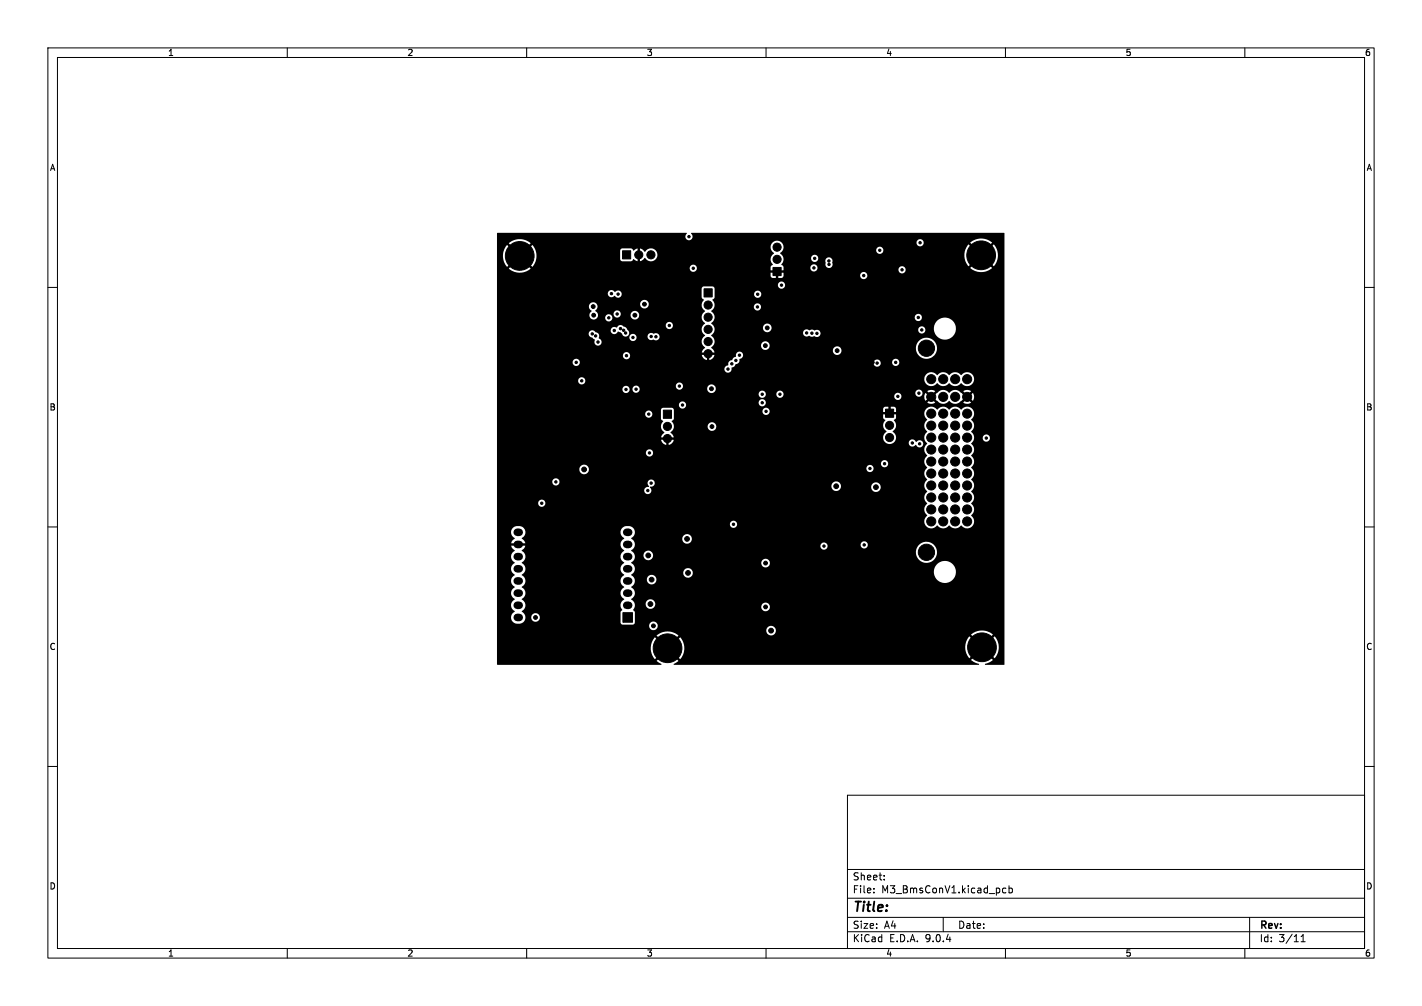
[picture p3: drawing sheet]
<svg xmlns="http://www.w3.org/2000/svg" width="297mm" height="210mm" viewBox="0 0 297 210" stroke-linecap="round" stroke-linejoin="round" font-family="sans-serif">
<defs><g id="words">
<text font-size="2.8" x="178" y="190.9">Title:</text>
<g font-size="2.1">
<text x="178" y="184">Sheet:</text>
<text x="178" y="186.7">File:</text>
<text x="184.1" y="186.7">M3_BmsConV1.kicad_pcb</text>
<text x="178" y="196.9">KiCad</text>
<text x="178" y="194.1">Size:</text>
<text x="184.7" y="194.1">A4</text>
<text x="185.7" y="196.9">E.D.A.</text>
<text x="193.3" y="196.9">9.0.4</text>
<text x="200" y="194.1">Date:</text>
<text x="263" y="194.3">Rev:</text>
<text x="263" y="196.9">Id:</text>
<text x="267.1" y="196.9">3/11</text>
</g>
<g font-size="1.8">
<text x="35" y="11.9">1</text>
<text x="85" y="11.9">2</text>
<text x="135" y="11.9">3</text>
<text x="185" y="11.9">4</text>
<text x="235" y="11.9">5</text>
<text x="285" y="11.9">6</text>
<text x="10.3" y="35.9">A</text>
<text x="285.4" y="35.9">A</text>
<text x="10.3" y="85.9">B</text>
<text x="285.3" y="85.9">B</text>
<text x="10.3" y="135.9">C</text>
<text x="285.3" y="135.9">C</text>
<text x="10.3" y="185.9">D</text>
<text x="285.3" y="185.9">D</text>
<text x="35" y="199.9">1</text>
<text x="85" y="199.9">2</text>
<text x="135" y="199.9">3</text>
<text x="185" y="199.9">4</text>
<text x="235" y="199.9">5</text>
<text x="285" y="199.9">6</text>
</g>
</g></defs>
<g fill="none" stroke="#000" stroke-width=".21">
<path d="M10 10h277v190h-277zM12 12h273v186h-273zM60 10v2M110 10v2M160 10v2M210 10v2M260 10v2M10 60h2M285 60h2M10 110h2M285 110h2M10 160h2"/>
<path d="M177 166h108v32h-108zM285 160h2M60 198v2M110 198v2M160 198v2M177 194.5h108M177 191.5h108M177 187.5h108M177 181.5h108M182.5 186.3v.1M182.5 185.5v.1M184.7 183.6v.1"/>
<path d="M184.7 182.8v.1M197 191.5v3M210 198v2M210.1 185.5l-.4-.1-.3 .3 .1 .6h.6M210.7 185.5l.5-.1 .3 .3-.2 .6h-.6M210.7 184.9v1.5M260 198v2M261 191.5v6.5M271.7 196.6h.9M271.7 195.5l.5-.4v1.5"/>
</g>
<g fill="#000" stroke="#000" stroke-width=".21">
<path d="M130 52.4h1.7v1.7h-1.7zM161.4 55.8h1.8v1.7h-1.8zM147 60.3h1.7v1.7h-1.7zM138.5 85.6h1.7v1.7h-1.7zM184.9 85.4h1.7v1.7h-1.7zM130.1 127.9h2v2h-2z"/>
<circle cx="106.3" cy="53.4" r=".4"/>
<circle cx="107" cy="55" r=".4"/>
<circle cx="107" cy="51.8" r=".4"/>
<circle cx="108.5" cy="53.4" r="3"/>
<circle cx="108.5" cy="51.2" r=".4"/>
<circle cx="108.5" cy="55.7" r=".4"/>
<circle cx="110.1" cy="55" r=".4"/>
<circle cx="110.1" cy="51.8" r=".4"/>
<circle cx="110.8" cy="53.4" r=".4"/>
<circle cx="126.2" cy="57" r=".4"/>
<circle cx="133.4" cy="53.2" r=".85"/>
<circle cx="136" cy="53.2" r=".85"/>
<circle cx="141" cy="53.4" r=".4"/>
<circle cx="143.9" cy="49.4" r=".25"/>
<circle cx="144.8" cy="56" r=".25"/>
<circle cx="151.5" cy="50.4" r=".25"/>
<circle cx="162.3" cy="51.6" r=".85"/>
<circle cx="162.3" cy="54.1" r=".85"/>
<circle cx="163.2" cy="59.5" r=".25"/>
<circle cx="165" cy="52.9" r=".25"/>
<circle cx="165" cy="50.7" r=".25"/>
<circle cx="169.6" cy="51.9" r=".25"/>
<circle cx="170" cy="55.9" r=".25"/>
<circle cx="170.2" cy="53.9" r=".25"/>
<circle cx="173.1" cy="54.5" r=".25"/>
<circle cx="173.1" cy="55.2" r=".25"/>
<circle cx="175.3" cy="55.2" r=".25"/>
<circle cx="179.2" cy="51.1" r=".25"/>
<circle cx="180.4" cy="57.5" r=".25"/>
<circle cx="183.7" cy="52.2" r=".25"/>
<circle cx="188.4" cy="56.3" r=".25"/>
<circle cx="192.2" cy="50.7" r=".25"/>
<circle cx="195.1" cy="55.7" r=".25"/>
<circle cx="196.3" cy="50.3" r=".25"/>
<circle cx="199.3" cy="55.8" r=".25"/>
<circle cx="200.7" cy="50.7" r=".25"/>
<circle cx="202.7" cy="53.3" r=".4"/>
<circle cx="203.3" cy="54.9" r=".4"/>
<circle cx="203.3" cy="51.7" r=".4"/>
<circle cx="204.9" cy="53.3" r="3"/>
<circle cx="204.9" cy="51" r=".4"/>
<circle cx="204.9" cy="55.6" r=".4"/>
<circle cx="206.5" cy="54.9" r=".4"/>
<circle cx="206.5" cy="51.7" r=".4"/>
<circle cx="207.2" cy="53.3" r=".4"/>
<circle cx="112.9" cy="74.5" r=".25"/>
<circle cx="118.6" cy="65.1" r=".25"/>
<circle cx="119" cy="68.8" r=".25"/>
<circle cx="120.4" cy="75.6" r=".25"/>
<circle cx="120.7" cy="74.3" r=".25"/>
<circle cx="121.5" cy="79.5" r=".25"/>
<circle cx="123.7" cy="69.7" r=".25"/>
<circle cx="123.9" cy="64" r=".4"/>
<circle cx="124" cy="65.8" r=".4"/>
<circle cx="124.4" cy="70.1" r=".25"/>
<circle cx="124.9" cy="71.4" r=".25"/>
<circle cx="127.1" cy="66.4" r=".25"/>
<circle cx="127.7" cy="61.3" r=".25"/>
<circle cx="128.3" cy="69" r=".25"/>
<circle cx="128.9" cy="65.6" r=".25"/>
<circle cx="129.1" cy="61.4" r=".25"/>
<circle cx="129.4" cy="73.4" r=".25"/>
<circle cx="129.6" cy="68.6" r=".25"/>
<circle cx="130.3" cy="68.9" r=".25"/>
<circle cx="130.7" cy="69.5" r=".25"/>
<circle cx="130.8" cy="74.3" r=".25"/>
<circle cx="131.7" cy="77.9" r=".4"/>
<circle cx="132.2" cy="70.4" r=".25"/>
<circle cx="132.6" cy="65.8" r=".4"/>
<circle cx="134.6" cy="63.5" r=".4"/>
<circle cx="136" cy="70.3" r=".25"/>
<circle cx="137" cy="70.3" r=".25"/>
<circle cx="137.9" cy="68.1" r=".25"/>
<circle cx="139.8" cy="67.9" r=".25"/>
<circle cx="147.9" cy="71.3" r=".85"/>
<circle cx="147.9" cy="68.8" r=".85"/>
<circle cx="147.9" cy="73.8" r=".85"/>
<circle cx="147.9" cy="66.2" r=".85"/>
<circle cx="147.9" cy="63.7" r=".85"/>
<circle cx="152" cy="79.6" r=".4"/>
<circle cx="152.1" cy="77" r=".25"/>
<circle cx="152.8" cy="75.9" r=".25"/>
<circle cx="153.7" cy="75.3" r=".25"/>
<circle cx="154.5" cy="74.1" r=".25"/>
<circle cx="156.5" cy="67" r=".4"/>
<circle cx="156.7" cy="70.4" r=".4"/>
<circle cx="158.2" cy="64.1" r=".25"/>
<circle cx="158.2" cy="61.4" r=".25"/>
<circle cx="159.9" cy="72.1" r=".4"/>
<circle cx="160.3" cy="68.4" r=".4"/>
<circle cx="161.7" cy="69.6" r=".4"/>
<circle cx="161.9" cy="64.6" r=".4"/>
<circle cx="161.9" cy="66.4" r=".4"/>
<circle cx="164.4" cy="73.4" r=".4"/>
<circle cx="166.9" cy="60.2" r=".4"/>
<circle cx="168.5" cy="69.5" r=".25"/>
<circle cx="169" cy="60.1" r=".4"/>
<circle cx="169.6" cy="69.6" r=".25"/>
<circle cx="170.6" cy="69.6" r=".25"/>
<circle cx="172" cy="60.2" r=".4"/>
<circle cx="174.9" cy="73.2" r=".4"/>
<circle cx="176.6" cy="64.7" r=".4"/>
<circle cx="176.6" cy="70.7" r=".25"/>
<circle cx="176.7" cy="67.1" r=".4"/>
<circle cx="176.7" cy="73.3" r=".4"/>
<circle cx="182.3" cy="75.6" r=".25"/>
<circle cx="183.2" cy="75.8" r=".25"/>
<circle cx="183.2" cy="78.5" r=".25"/>
<circle cx="187.1" cy="75.6" r=".25"/>
<circle cx="187.4" cy="74.4" r=".25"/>
<circle cx="191.8" cy="66.3" r=".25"/>
<circle cx="191.9" cy="79.4" r=".25"/>
<circle cx="192.5" cy="68.9" r=".25"/>
<circle cx="193.5" cy="72.7" r="1.7"/>
<circle cx="194.5" cy="79.1" r=".95"/>
<circle cx="197" cy="79.1" r=".95"/>
<circle cx="199.5" cy="79.1" r=".95"/>
<circle cx="202" cy="79.1" r=".95"/>
<circle cx="109" cy="85.5" r=".4"/>
<circle cx="111.2" cy="97.5" r=".5"/>
<circle cx="117.3" cy="97.9" r=".5"/>
<circle cx="122" cy="98" r=".5"/>
<circle cx="128.5" cy="95.9" r=".4"/>
<circle cx="130.8" cy="81.3" r=".25"/>
<circle cx="132.8" cy="81.3" r=".25"/>
<circle cx="135.5" cy="86.5" r=".25"/>
<circle cx="135.6" cy="94.5" r=".25"/>
<circle cx="138.5" cy="81.6" r=".4"/>
<circle cx="139.4" cy="91.6" r=".85"/>
<circle cx="139.4" cy="89" r=".85"/>
<circle cx="141.9" cy="80.6" r=".25"/>
<circle cx="142.5" cy="84.6" r=".25"/>
<circle cx="145.3" cy="90.3" r=".4"/>
<circle cx="147.2" cy="84.4" r=".25"/>
<circle cx="148.6" cy="81.1" r=".4"/>
<circle cx="148.7" cy="89.1" r=".4"/>
<circle cx="150.5" cy="89.1" r=".4"/>
<circle cx="157.3" cy="82.3" r=".25"/>
<circle cx="159.2" cy="84.1" r=".25"/>
<circle cx="159.2" cy="82.3" r=".25"/>
<circle cx="160" cy="85.9" r=".25"/>
<circle cx="162.9" cy="82.3" r=".25"/>
<circle cx="181.7" cy="97.8" r=".25"/>
<circle cx="184.7" cy="96.8" r=".25"/>
<circle cx="185.8" cy="88.8" r=".85"/>
<circle cx="185.8" cy="91.3" r=".85"/>
<circle cx="187.5" cy="82.7" r=".25"/>
<circle cx="190.6" cy="92.5" r=".25"/>
<circle cx="191.9" cy="82.1" r=".25"/>
<circle cx="192.1" cy="92.7" r=".25"/>
<circle cx="194.5" cy="96.3" r=".95"/>
<circle cx="194.5" cy="91.3" r=".95"/>
<circle cx="194.5" cy="93.8" r=".95"/>
<circle cx="194.5" cy="82.8" r=".95"/>
<circle cx="194.5" cy="88.8" r=".95"/>
<circle cx="194.5" cy="98.8" r=".95"/>
<circle cx="194.5" cy="86.3" r=".95"/>
<circle cx="197" cy="96.3" r=".95"/>
<circle cx="197" cy="91.3" r=".95"/>
<circle cx="197" cy="88.8" r=".95"/>
<circle cx="197" cy="98.8" r=".95"/>
<circle cx="197" cy="93.8" r=".95"/>
<circle cx="197" cy="82.8" r=".95"/>
<circle cx="197" cy="86.3" r=".95"/>
<circle cx="199.5" cy="91.3" r=".95"/>
<circle cx="199.5" cy="96.3" r=".95"/>
<circle cx="199.5" cy="88.8" r=".95"/>
<circle cx="199.5" cy="98.8" r=".95"/>
<circle cx="199.5" cy="93.8" r=".95"/>
<circle cx="199.5" cy="82.8" r=".95"/>
<circle cx="199.5" cy="86.3" r=".95"/>
<circle cx="202" cy="91.3" r=".95"/>
<circle cx="202" cy="96.3" r=".95"/>
<circle cx="202" cy="98.8" r=".95"/>
<circle cx="202" cy="82.8" r=".95"/>
<circle cx="202" cy="88.8" r=".95"/>
<circle cx="202" cy="93.8" r=".95"/>
<circle cx="202" cy="86.3" r=".95"/>
<circle cx="206" cy="91.5" r=".25"/>
<circle cx="113.2" cy="105" r=".25"/>
<circle cx="116.1" cy="100.6" r=".25"/>
<circle cx="135.3" cy="102.4" r=".25"/>
<circle cx="135.4" cy="116" r=".5"/>
<circle cx="136" cy="100.8" r=".25"/>
<circle cx="141.1" cy="113.3" r=".5"/>
<circle cx="143.5" cy="112.5" r=".5"/>
<circle cx="143.7" cy="119.6" r=".5"/>
<circle cx="145.2" cy="108.2" r=".25"/>
<circle cx="145.7" cy="100.7" r=".25"/>
<circle cx="153.2" cy="109.5" r=".25"/>
<circle cx="155.2" cy="107.7" r=".25"/>
<circle cx="159.9" cy="117.5" r=".4"/>
<circle cx="160.7" cy="110.2" r=".25"/>
<circle cx="164" cy="102.2" r=".25"/>
<circle cx="172.1" cy="114" r=".25"/>
<circle cx="174.6" cy="101.5" r=".5"/>
<circle cx="176.8" cy="113.7" r=".5"/>
<circle cx="179.8" cy="118.1" r=".5"/>
<circle cx="180.5" cy="113.7" r=".25"/>
<circle cx="182.9" cy="101.7" r=".5"/>
<circle cx="185.7" cy="113.7" r=".5"/>
<circle cx="193.5" cy="115.3" r="1.7"/>
<circle cx="194.5" cy="103.8" r=".95"/>
<circle cx="194.5" cy="108.8" r=".95"/>
<circle cx="194.5" cy="106.3" r=".95"/>
<circle cx="194.5" cy="101.3" r=".95"/>
<circle cx="197" cy="103.8" r=".95"/>
<circle cx="197" cy="108.8" r=".95"/>
<circle cx="197" cy="106.3" r=".95"/>
<circle cx="197" cy="101.3" r=".95"/>
<circle cx="199.5" cy="103.8" r=".95"/>
<circle cx="199.5" cy="108.8" r=".95"/>
<circle cx="199.5" cy="101.3" r=".95"/>
<circle cx="199.5" cy="106.3" r=".95"/>
<circle cx="202" cy="103.8" r=".95"/>
<circle cx="202" cy="108.8" r=".95"/>
<circle cx="202" cy="106.3" r=".95"/>
<circle cx="202" cy="101.3" r=".95"/>
<circle cx="111.9" cy="128.9" r=".4"/>
<circle cx="135.8" cy="126.1" r=".5"/>
<circle cx="136.1" cy="121" r=".5"/>
<circle cx="136.5" cy="130.6" r=".4"/>
<circle cx="137.2" cy="135.3" r=".4"/>
<circle cx="137.8" cy="136.9" r=".4"/>
<circle cx="137.8" cy="133.7" r=".4"/>
<circle cx="139.4" cy="135.3" r="3"/>
<circle cx="139.4" cy="133.1" r=".4"/>
<circle cx="139.4" cy="137.6" r=".4"/>
<circle cx="141" cy="136.9" r=".4"/>
<circle cx="141" cy="133.7" r=".4"/>
<circle cx="141.7" cy="135.3" r=".4"/>
<circle cx="142.2" cy="130.3" r=".4"/>
<circle cx="143" cy="121.8" r=".5"/>
<circle cx="143.1" cy="126" r=".5"/>
<circle cx="144.5" cy="136.3" r=".5"/>
<circle cx="158.1" cy="136.4" r=".5"/>
<circle cx="159.9" cy="126.7" r=".4"/>
<circle cx="161" cy="133.4" r=".5"/>
<circle cx="161.1" cy="131.7" r=".5"/>
<circle cx="166.4" cy="121.7" r=".5"/>
<circle cx="168.4" cy="136.9" r=".4"/>
<circle cx="169.8" cy="129.1" r=".5"/>
<circle cx="169.8" cy="130.6" r=".5"/>
<circle cx="169.9" cy="133.4" r=".5"/>
<circle cx="169.9" cy="132" r=".5"/>
<circle cx="179.1" cy="129" r=".5"/>
<circle cx="202.8" cy="135.1" r=".4"/>
<circle cx="203.5" cy="133.5" r=".4"/>
<circle cx="203.5" cy="136.7" r=".4"/>
<circle cx="205.1" cy="135.1" r="3"/>
<circle cx="205.1" cy="137.4" r=".4"/>
<circle cx="205.1" cy="132.9" r=".4"/>
<circle cx="206.7" cy="133.5" r=".4"/>
<circle cx="206.7" cy="136.7" r=".4"/>
<circle cx="207.4" cy="135.1" r=".4"/>
</g>
<g fill="none" stroke="#000" stroke-width="1.6">
<path d="M108 118.7h.4M108 116.2h.4M108 113.7h.4M108 111.1h.4M130.9 118.7h.4M130.9 116.2h.4M130.9 113.7h.4M130.9 111.1h.4M108 126.4h.4M108 123.8h.4M108 121.3h.4M108 128.9h.4"/>
<path d="M130.9 126.4h.4M130.9 123.8h.4M130.9 121.3h.4"/>
</g>
<path d="M103.8 48.7l39.5-.1 .2 .1-.2 .2a.75 .75 0 0 0 .1 1.1 .75 .75 0 0 0 1.1-.1 .75 .75 0 0 0-.1-1.1l.1-.2 65.3 .1v90h-4.1l.1-.1 .8-.3 .8-.5-1.4-1.5 .3-.3 1.4 1.4a3.5 3.5 0 0 0 0-4.6l-1.4 1.5-.3-.4 1.4-1.4-.2-.2a3.5 3.5 0 0 0-4.4 .2l1.4 1.4-.3 .4-1.4-1.5-.2 .2a3.5 3.5 0 0 0 .2 4.4l1.4-1.4 .3 .3-1.4 1.5 1.7 .9-63.7 .1-.1-.2 1-.6-1.4-1.5 .3-.3 1.5 1.4a3.5 3.5 0 0 0 0-4.6l-1.5 1.5-.3-.4 1.4-1.4-.2-.2a3.5 3.5 0 0 0-4.4 .2l1.5 1.4-.4 .4-1.4-1.5-.2 .2a3.5 3.5 0 0 0 .2 4.4l1.4-1.4 .4 .3-1.5 1.5 1 .6-.1 .2h-34.1l-.1-.1v-7h56.2a1.01 1.01 0 0 0 1.6 .8 1.01 1.01 0 0 0 0-1.7 1.01 1.01 0 0 0-1.6 .8v.1h-56.2v-1.1h31.8a.9 .9 0 0 0 1.2 .9 .9 .9 0 0 0 .3-1.5 .9 .9 0 0 0-1.5 .4v.2h-31.8v-19.6h2.9a1.77 1.77 0 0 0 .8 1.4l-.5 .4-.2 .6h1v.5h-1l.7 1.1a1.39 1.39 0 0 0 0 2.5 1.42 1.42 0 0 0-.8 1.2 1.42 1.42 0 0 0 .8 1.3 1.42 1.42 0 0 0-.8 1.3 1.42 1.42 0 0 0 .8 1.3 1.42 1.42 0 0 0-.8 1.2 1.42 1.42 0 0 0 .8 1.3 1.42 1.42 0 0 0-.8 1.3 1.42 1.42 0 0 0 .8 1.2 1.35 1.35 0 0 0-.8 1.5 1.35 1.35 0 0 0 1.2 1.1h.8l.6-.3 .3-.5 .1-.6h1.2a.9 .9 0 0 0 1.3 .9 .9 .9 0 0 0 .3-1.5 .9 .9 0 0 0-1.5 .4l-.1 .2h-1.2l-.1-.6-.6-.6a1.43 1.43 0 0 0 0-2.5 1.42 1.42 0 0 0 .7-1.3 1.42 1.42 0 0 0-.7-1.3 1.42 1.42 0 0 0 .7-1.2 1.42 1.42 0 0 0-.7-1.3 1.42 1.42 0 0 0 .7-1.3 1.42 1.42 0 0 0-.7-1.2 1.42 1.42 0 0 0 .7-1.3 1.42 1.42 0 0 0-.7-1.3l.4-.4 .3-.6h-1v-.5h1l-.3-.6-.4-.3 .1-.3a1.3 1.3 0 0 0 .6-1.2h19.9v.2a1.42 1.42 0 0 0 .8 1.1v.2a1.39 1.39 0 0 0 0 2.4 1.42 1.42 0 0 0-.8 1.3 1.42 1.42 0 0 0 .8 1.3 1.42 1.42 0 0 0-.8 1.2 1.42 1.42 0 0 0 .8 1.3 1.42 1.42 0 0 0-.8 1.3 1.42 1.42 0 0 0 .8 1.3 1.42 1.42 0 0 0-.8 1.2 1.42 1.42 0 0 0 .8 1.3 1.46 1.46 0 0 0-.4 2.3l-.4 .4 .1 2.3 .4 .3h2.1l.4-.5v-2.1l-.4-.5 .4-.6v-.5h2.2l.1 .2a1 1 0 0 0 .8 .7 1 1 0 0 0 1-.5h22.3v.2a.9 .9 0 0 0 1.4 .7 .9 .9 0 0 0 0-1.6 .9 .9 0 0 0-1.4 .7h-22.3a1.01 1.01 0 0 0-.7-1.5 1.01 1.01 0 0 0-1.2 1.1h-2.2l-.2-.5-.6-.6a1.42 1.42 0 0 0 .8-1.3 1.42 1.42 0 0 0-.8-1.3l.2-.1a1.29 1.29 0 0 0 .6-1.3h2.5v.2a1.01 1.01 0 0 0 1.7 .4 1.01 1.01 0 0 0-.3-1.6 1.01 1.01 0 0 0-1.4 1h-2.5l-.2-.5-.6-.7 .4-.2h10.5v.2a1 1 0 0 0 1.3 .7 1 1 0 0 0 .6-1.4h50.4v.4a2.31 2.31 0 0 0 3.5 1.8 2.31 2.31 0 0 0 0-4 2.31 2.31 0 0 0-3.5 1.8h-50.4a1 1 0 0 0-1.2-.6 1 1 0 0 0-.7 1.1h-10.5l.1-.1a1.48 1.48 0 0 0-.5-2.1h27.2v.1a.9 .9 0 0 0 1.4 .7 .9 .9 0 0 0 0-1.5 .9 .9 0 0 0-1.4 .7h-27.2a1.91 1.91 0 0 0 .8-1.5h1.8v.2a1 1 0 0 0 1.6 .6 1 1 0 0 0 0-1.6h55.3v.2a2.21 2.21 0 0 0 3.3 1.8 2.21 2.21 0 0 0 0-3.8 2.21 2.21 0 0 0-3.3 1.8l-55.4-.1a1.01 1.01 0 0 0-1.5 .9h-1.8l-.2-.5-.6-.6 .5-.4 .2-.4h38.8l.1 .1a.75 .75 0 0 0 .9 .5 .75 .75 0 0 0 .5-.9h6.9l.1 .2a.75 .75 0 0 0 1.2 .3 .75 .75 0 0 0-.2-1.3 .75 .75 0 0 0-1.1 .8h-6.9a.75 .75 0 0 0-.8-.5 .75 .75 0 0 0-.7 .8h-38.8v-.9l-.4-.6h10.4a1.01 1.01 0 0 0 1.5 .8 1.01 1.01 0 0 0 0-1.8 1.01 1.01 0 0 0-1.5 .8v.2h-10.4l-.3-.2a1.35 1.35 0 0 0 .8-1.5 1.35 1.35 0 0 0-1.2-1.1h-.6a1.3 1.3 0 0 0-1.2 1.2h-19.9l-.1-.6-.5-.4-1.2-.2a1.3 1.3 0 0 0-1.2 1.2h-2.9v-1.5h48.6l.1 .2a.75 .75 0 0 0 1.2 .3 .75 .75 0 0 0-.2-1.3 .75 .75 0 0 0-1.1 .8h-48.6v-4.4h8.6v.2a.75 .75 0 0 0 1.3 .3 .75 .75 0 0 0-.3-1.3 .75 .75 0 0 0-1 .8h-8.6v-2.6h30.7l.1 .1a.78 .78 0 0 0 1.2 .4 .78 .78 0 0 0-.1-1.3l37.9-.1 .1 .2a1 1 0 0 0 .9 .7 1 1 0 0 0 1-.7h6.3l.1 .2a1.01 1.01 0 0 0 1.6 .4 1.01 1.01 0 0 0-.3-1.6 1.01 1.01 0 0 0-1.4 1h-6.3a1.01 1.01 0 0 0-.9-1.3 1.01 1.01 0 0 0-1.1 1.1h-37.4a.76 .76 0 0 0 .4-1.1 .76 .76 0 0 0-1.1-.2 .76 .76 0 0 0 .1 1.2l-.2 .2a.75 .75 0 0 0-.9 .8h-30.7v-1.8h11.5l.1 .1a.75 .75 0 0 0 1.2 .4 .75 .75 0 0 0-.2-1.3 .75 .75 0 0 0-1.1 .8h-11.5v-2.6h17.2v.2a1 1 0 0 0 1.2 .7 1 1 0 0 0 .8-1.1h57.9l.1 .1a.75 .75 0 0 0 1.2 .4 .75 .75 0 0 0-.2-1.3 .75 .75 0 0 0-1.1 .8h-57.9v-.2a1 1 0 0 0-1.2-.7 1 1 0 0 0-.8 1.1h-17.2v-1.2h80.2v.1a.75 .75 0 0 0 1.3 .4 .75 .75 0 0 0-.3-1.3 .75 .75 0 0 0-1 .8h-80.2v-2.3h31.1v.2a.75 .75 0 0 0 1.3 .3 .75 .75 0 0 0-.3-1.3 .75 .75 0 0 0-1 .8h-31.1v-8.1h30.9l.1 .2a.75 .75 0 0 0 1.2 .3 .75 .75 0 0 0-.2-1.3 .75 .75 0 0 0-1.1 .8h-30.9v-.9h34.2l.1 1.8 .4 .5a1.57 1.57 0 0 0 .3 2.4l-.6 .5-.1 .5h.9v.5h-.9a1.33 1.33 0 0 0 1 1.1v-.9h.6v.9a1.34 1.34 0 0 0 1-1.1h-.9v-.5h.9l-.1-.5-.6-.5 .6-.6 .2-.7h7a.9 .9 0 0 0 1 .9 .9 .9 0 0 0 .7-1.2h34.9l.2 .8 .6 .6a1.38 1.38 0 0 0-.6 1.8 1.38 1.38 0 0 0 1.8 .6h3.4v.2a.82 .82 0 0 0 1.5 .2 .79 .79 0 0 0 1.2 .4 .79 .79 0 0 0 .1-1.2 .79 .79 0 0 0-1.3 .2 .79 .79 0 0 0-.9-.6 .79 .79 0 0 0-.6 .8h-3.4h.1a1.42 1.42 0 0 0-.1-2.4 1.52 1.52 0 0 0 .3-2.4l.4-.3v-.9h-.9l.1-.3h6.7l.2 .7 .5 .7a1.65 1.65 0 0 0 0 2.5 1.58 1.58 0 0 0 0 2.5 1.58 1.58 0 0 0 0 2.5 1.58 1.58 0 0 0 0 2.5 1.58 1.58 0 0 0 0 2.5 1.58 1.58 0 0 0 0 2.5 1.58 1.58 0 0 0 0 2.5 1.58 1.58 0 0 0 0 2.5 1.5 1.5 0 0 0-.2 2.3 1.5 1.5 0 0 0 2.3-.2 1.57 1.57 0 0 0 2.5 0 1.57 1.57 0 0 0 2.5 0 1.5 1.5 0 0 0 2.3 .2 1.5 1.5 0 0 0-.3-2.3 1.58 1.58 0 0 0 0-2.5 1.58 1.58 0 0 0 0-2.5 1.58 1.58 0 0 0 0-2.5 1.58 1.58 0 0 0 0-2.5 1.58 1.58 0 0 0 0-2.5 1.58 1.58 0 0 0 0-2.5l.4-.5 .2-.6h1.8l.1 .2a.75 .75 0 0 0 1.2 .3 .75 .75 0 0 0-.2-1.3 .75 .75 0 0 0-1.1 .8h-1.8l-.1-.7-.5-.7a1.58 1.58 0 0 0 0-2.5 1.5 1.5 0 0 0 .2-2.3 1.5 1.5 0 0 0-2.3 .2 1.57 1.57 0 0 0-2.5 0 1.57 1.57 0 0 0-2.5 0 1.48 1.48 0 0 0-1.6-.6 1.48 1.48 0 0 0-1.1 1.3h-6.7l-.1-.2h.9l-.1-.9-1-.2v.9h-.5v-.9h-.7l-.3 .4-.1 .7h1v.5h-1l.1 .9 .4 .3-.5 1h-34.9a.9 .9 0 0 0-.9-.5 .9 .9 0 0 0-.8 .8h-7l-.1-.5-.4-.5 .4-.6 .1-1.5h18.4a.75 .75 0 0 0 1.2 .6 .75 .75 0 0 0 0-1.3 .75 .75 0 0 0-1.2 .6v.1h-18.4l-.1-.5-.4-.3h-1.9l-.4 .5h-34.2v-1h38a.75 .75 0 0 0 1 .7 .75 .75 0 0 0 .4-1.2h15.2l.1 .2a.75 .75 0 0 0 1.2 .3 .75 .75 0 0 0-.2-1.2 .75 .75 0 0 0-1.1 .7h-15.3a.75 .75 0 0 0-.8-.2 .75 .75 0 0 0-.5 .7h-38v-2.2h54.6l.1 .1a.75 .75 0 0 0 .8 .5 .75 .75 0 0 0 .7-.6h2.1l.1 .1a.75 .75 0 0 0 1.2 .3h23.4v.2a.75 .75 0 0 0 1.2 .4 .75 .75 0 0 0 0-1.3h3.2v.2a.75 .75 0 0 0 1.1 .4h.7l.3 1 .6-.6 .4 .4-.6 .6a1.44 1.44 0 0 0 1.6-.1l-.6-.5 .4-.4 .6 .6a1.61 1.61 0 0 0 2.6 0 1.6 1.6 0 0 0 2.5 0l.6-.6 .4 .4-.6 .6a1.44 1.44 0 0 0 1.6-.1l-.6-.5 .4-.4 .6 .5a1.44 1.44 0 0 0 0-1.6l-.6 .6-.4-.4 .6-.6a1.44 1.44 0 0 0-1.6 .1l.6 .5-.4 .4-.6-.6a1.61 1.61 0 0 0-2.6 0 1.6 1.6 0 0 0-2.5 0l-.6 .6-.4-.4 .6-.6a1.44 1.44 0 0 0-1.6 .1l.6 .5-.4 .4-.6-.6-.3 .7h-.7a.75 .75 0 0 0 0-1.3 .75 .75 0 0 0-1.1 .7h-3.3a.75 .75 0 0 0-1.1 .7h-23.3a.75 .75 0 0 0-.4-1.2 .75 .75 0 0 0-1 .8h-2.1v-.2a.75 .75 0 0 0-.9-.7 .75 .75 0 0 0-.7 .9h-54.6v-1h26.2v.1a.75 .75 0 0 0 .8 .5 .75 .75 0 0 0 .7-.7h.6v.2a.75 .75 0 0 0 1.2 .4 .75 .75 0 0 0 0-1.2h7.8l.1 .1a.75 .75 0 0 0 1.3 .3h5.2v.1a.9 .9 0 0 0 1.4 .7 .9 .9 0 0 0 0-1.5 .9 .9 0 0 0-1.4 .7l-5.2-.1a.75 .75 0 0 0-.4-1.1 .75 .75 0 0 0-1 .8h-7.8a.75 .75 0 0 0-.8-.1 .75 .75 0 0 0-.4 .7l-.6-.1a.75 .75 0 0 0-.8-.7 .75 .75 0 0 0-.7 .9h-26.2v-1.8h16.9l.1 .1a.75 .75 0 0 0 1 .5 .75 .75 0 0 0 .3-1.2h70.9v.3a1.51 1.51 0 0 0 1.2 1.3 1.51 1.51 0 0 0 1.6-.6 1.57 1.57 0 0 0 2.5 0 1.57 1.57 0 0 0 2.5 0 1.48 1.48 0 0 0 2.2 .2 1.48 1.48 0 0 0-.1-2.2 1.48 1.48 0 0 0-2.2 .3 1.57 1.57 0 0 0-2.5 0 1.57 1.57 0 0 0-2.5 0 1.48 1.48 0 0 0-1.6-.6 1.48 1.48 0 0 0-1.1 1.3h-70.9a.75 .75 0 0 0-.9-.2 .75 .75 0 0 0-.5 .8h-16.9v-2.5h47.5v.2a.8 .8 0 0 0 1 .4 .8 .8 0 0 0 .5-1l.5-.2 .3-.5 .5-.1h28.3a.75 .75 0 0 0 .9 .7 .75 .75 0 0 0 .7-.9h2.3l.1 .2a.75 .75 0 0 0 1.2 .3 .75 .75 0 0 0-.3-1.3 .75 .75 0 0 0-1 .8h-2.3l-.1-.1a.75 .75 0 0 0-.8-.5 .75 .75 0 0 0-.7 .8h-28.3l.4-.6a.42 .42 0 0 1 0-.4 .42 .42 0 0 1 .4-.2 .78 .78 0 0 0-.4-1.3 .78 .78 0 0 0-.8 1.1 .84 .84 0 0 0-.8 .7h-.1a.86 .86 0 0 0-.7 1.1h-.1a.75 .75 0 0 0-.7 .8h-47.5v-1.4h15.8v.2a.75 .75 0 0 0 1.3 .3 .75 .75 0 0 0-.3-1.3 .75 .75 0 0 0-1 .8h-15.8v-1.4h26.3v.2a.75 .75 0 0 0 1.3 .3 .75 .75 0 0 0-.3-1.3 .75 .75 0 0 0-1 .8h-26.3v-4.5h19.1l.3 .5 .5 .2 .6 .4a.76 .76 0 0 0 .2 1.2 .76 .76 0 0 0 1.1-.4 .76 .76 0 0 0-.5-1l-.1-.2h6.4l.1 .2a.75 .75 0 0 0 .9 .5 .75 .75 0 0 0 .5-.9h2.3l.1 .2a.87 .87 0 0 0 1.2 .4 .78 .78 0 0 0 1.1-.2 .78 .78 0 0 0-.1-1 .78 .78 0 0 0-1 0 .75 .75 0 0 0-.9-.1 .75 .75 0 0 0-.4 .7l-2.3-.1a.75 .75 0 0 0-.8-.5 .75 .75 0 0 0-.7 .8h-6.4a.8 .8 0 0 0-.7-1.2l-.2-.2h3.4a.81 .81 0 0 0 .8 .6 .81 .81 0 0 0 .8-.5 1.32 1.32 0 0 1 1.1 .9 .8 .8 0 0 0 1.1-.3 .8 .8 0 0 0-.3-1.1l-.3-.3-.6-.4h8.9a.75 .75 0 0 0 1.2 .6 .75 .75 0 0 0 0-1.3 .75 .75 0 0 0-1.2 .6v.1h-9a.86 .86 0 0 0-1.2 .4h-.1a.75 .75 0 0 0-.8 0 .75 .75 0 0 0-.4 .7l-3.4-.1a.75 .75 0 0 0-1.2 .8h-19.1v-5.9h19.2l.1 .5 .5 .5a.93 .93 0 0 0-.4 1.4 .93 .93 0 0 0 1.4 .1h1.8v.2a.75 .75 0 0 0 1.3 .3 .75 .75 0 0 0-.4-1.3h.8l.1 .2a.75 .75 0 0 0 .7 .5 .75 .75 0 0 0 .7-.6h2.1v.2a.9 .9 0 0 0 1.4 .7 .9 .9 0 0 0 0-1.6 .9 .9 0 0 0-1.4 .7h-2.1a.75 .75 0 0 0-.7-.9 .75 .75 0 0 0-.8 .8h-.9a.75 .75 0 0 0-.8 .8h-1.7a1.01 1.01 0 0 0-.4-1.5 .98 .98 0 0 0 .3-1.5h9.1v.2a.9 .9 0 0 0 1.4 .7 .9 .9 0 0 0 0-1.6 .9 .9 0 0 0-1.4 .7h-9.1l-.1-.1a.9 .9 0 0 0-1.5 .6h-19.2v-2.5h23.1l.1 .1a.84 .84 0 0 0 1.4 .3 .79 .79 0 0 0 1.2 .1 .79 .79 0 0 0 0-1.2 .79 .79 0 0 0-1.2 .2 .77 .77 0 0 0-.9-.3 .77 .77 0 0 0-.6 .8h-23.1v-1.2h42.7l.1 1.9 .4 .4a1.57 1.57 0 0 0 .3 2.5 1.48 1.48 0 0 0 0 2.5 1.48 1.48 0 0 0 0 2.5 1.48 1.48 0 0 0 0 2.6l-.6 .5-.1 .5h.9v.5h-.9a1.33 1.33 0 0 0 1 1.1v-.9h.6v.9a1.34 1.34 0 0 0 1-1.1h-.9v-.5h.9l-.2-.5h24.9a.9 .9 0 0 0 1.3 1 .9 .9 0 0 0 .3-1.5h15.8v.2a2.21 2.21 0 0 0 3.3 1.8 2.21 2.21 0 0 0 0-3.8 2.21 2.21 0 0 0-3.3 1.8l-15.9-.1a.9 .9 0 0 0-1.5 .6h-24.9l-.5-.5 .5-.5h9.9v.1a.9 .9 0 0 0 1.4 .7 .9 .9 0 0 0 0-1.5 .9 .9 0 0 0-1.4 .7l-9.8-.1a1.48 1.48 0 0 0-.6-2l.5-.4h18.7a.88 .88 0 0 0 1.4 .5l.4 .2 .6-.1a.77 .77 0 0 0 1.1-.1 .77 .77 0 0 0-.2-1.2h20.8v.2a.75 .75 0 0 0 1.1 .5 .75 .75 0 0 0 .2-1.2h1.9v.4a2.31 2.31 0 0 0 3.5 1.8 2.31 2.31 0 0 0 0-4 2.31 2.31 0 0 0-3.5 1.8h-1.9a.75 .75 0 0 0-.9-.2 .75 .75 0 0 0-.4 .7l-21.2-.1-.5 .2a.96 .96 0 0 0-1.1 0v-.1a.75 .75 0 0 0-.9-.1 .75 .75 0 0 0-.4 .8h-18.7l.2-.5v-.7h10.1a.9 .9 0 0 0 1.3 .9 .9 .9 0 0 0 .3-1.5 .9 .9 0 0 0-1.5 .4l-.1 .2h-10.1l-.7-.9 .6-.6 .1-.6h41.8a.75 .75 0 0 0 1.2 .6 .75 .75 0 0 0 0-1.3 .75 .75 0 0 0-1.2 .6v.1h-41.8a1.69 1.69 0 0 0-.7-1.4l.7-.8h8.2a.75 .75 0 0 0 1.2 .6 .75 .75 0 0 0 0-1.3 .75 .75 0 0 0-1.2 .6v.1h-8.2a1.64 1.64 0 0 0-.4-1.5l.4-.4 .1-.7h8.2v.1a.75 .75 0 0 0 1.3 .4 .75 .75 0 0 0-.3-1.3 .75 .75 0 0 0-1 .8h-8.2l-.1-1.3-.4-.4h-1.9l-.4 .4h-42.7v-.6h58.7v.1a.75 .75 0 0 0 1.2 .4 .75 .75 0 0 0-.2-1.3 .75 .75 0 0 0-1 .8h-58.7v-6.3h1.3l.2 1.3 .6 1.1 1.4-1.4 .4 .3-1.4 1.5a3.5 3.5 0 0 0 4.5 0h33.2l.1 .1a.75 .75 0 0 0 1.2 .4 .75 .75 0 0 0-.2-1.3 .75 .75 0 0 0-1.1 .8h-33.2l-1.4-1.5 .4-.3 1.4 1.4 .2-.2a3.5 3.5 0 0 0 .5-3.2h17.6v1.9l.4 .3h1.9l.5-.4 .9 .4v-.9h.5v.9l1.1-.6a1.38 1.38 0 0 0 2.1 .2 1.38 1.38 0 0 0-.2-2.1 1.38 1.38 0 0 0-2 .6l-.6-.6-.4-.1v.9h-.5v-.9l-.8 .4-.6-.5-1.9 .1-.4 .4h-17.6l-.4-.8h49.4l.2 .8 .6 .6a1.52 1.52 0 0 0-.3 2.4l-.4 .3-.1 .8h1v.5h-1l.1 .7 .3 .4h.7v-.9h.5v.9h.9l.2-.4h16a.75 .75 0 0 0 1.2 .6 .75 .75 0 0 0 0-1.3 .75 .75 0 0 0-1.2 .6v.1h-16v-.7h-.9v-.5h.9v-.4h5.6l.1 .1a.75 .75 0 0 0 1.3 .3h17l.1 .1a.75 .75 0 0 0 1.2 .4 .75 .75 0 0 0-.2-1.3 .75 .75 0 0 0-1.1 .8h-17l.1-.1a.75 .75 0 0 0-.6-1.1 .75 .75 0 0 0-.9 .8h-5.6v-.4l-.4-.4 .4-.5v-.7h5.8v.2a.75 .75 0 0 0 1.2 .3h1.8l.1 .4a.77 .77 0 0 0 .7 1 .77 .77 0 0 0 .6-1.1 .75 .75 0 0 0-.6-1.1 .75 .75 0 0 0-.8 .8h-1.8a.75 .75 0 0 0-.2-1.3 .75 .75 0 0 0-1 .8h-5.8l-.4-.9h38.2a3.5 3.5 0 0 0 .9 2.5l1.4-1.4 .4 .3-1.5 1.4 .2 .2a3.5 3.5 0 0 0 4.4-.2l-1.4-1.4 .3-.3 1.5 1.4 .1-.2a3.5 3.5 0 0 0-.1-4.4l-1.5 1.4-.3-.3 1.4-1.4-.2-.2a3.5 3.5 0 0 0-4.4 .2l1.5 1.4-.4 .3-1.4-1.4-.7 1.1-.2 1h-38.2l-.3-.2 .5-.6h19.6v.2a.75 .75 0 0 0 1.3 .3 .75 .75 0 0 0-.3-1.3 .75 .75 0 0 0-1 .8h-19.6a1.35 1.35 0 0 0 0-1.6h28l.1 .2a.75 .75 0 0 0 1.2 .3 .75 .75 0 0 0-.3-1.2 .75 .75 0 0 0-1 .7h-28.1a1.36 1.36 0 0 0-1.4-.4 1.36 1.36 0 0 0-1 1.2h-49.4l-.3-.4-1.4 1.5-.4-.4 1.4-1.4a3.5 3.5 0 0 0-4.5 0l1.4 1.4-.4 .4-1.4-1.5-.6 1.1-.2 1.1h-1.3z" fill="#000"/>
<use href="#words"/>
</svg>
